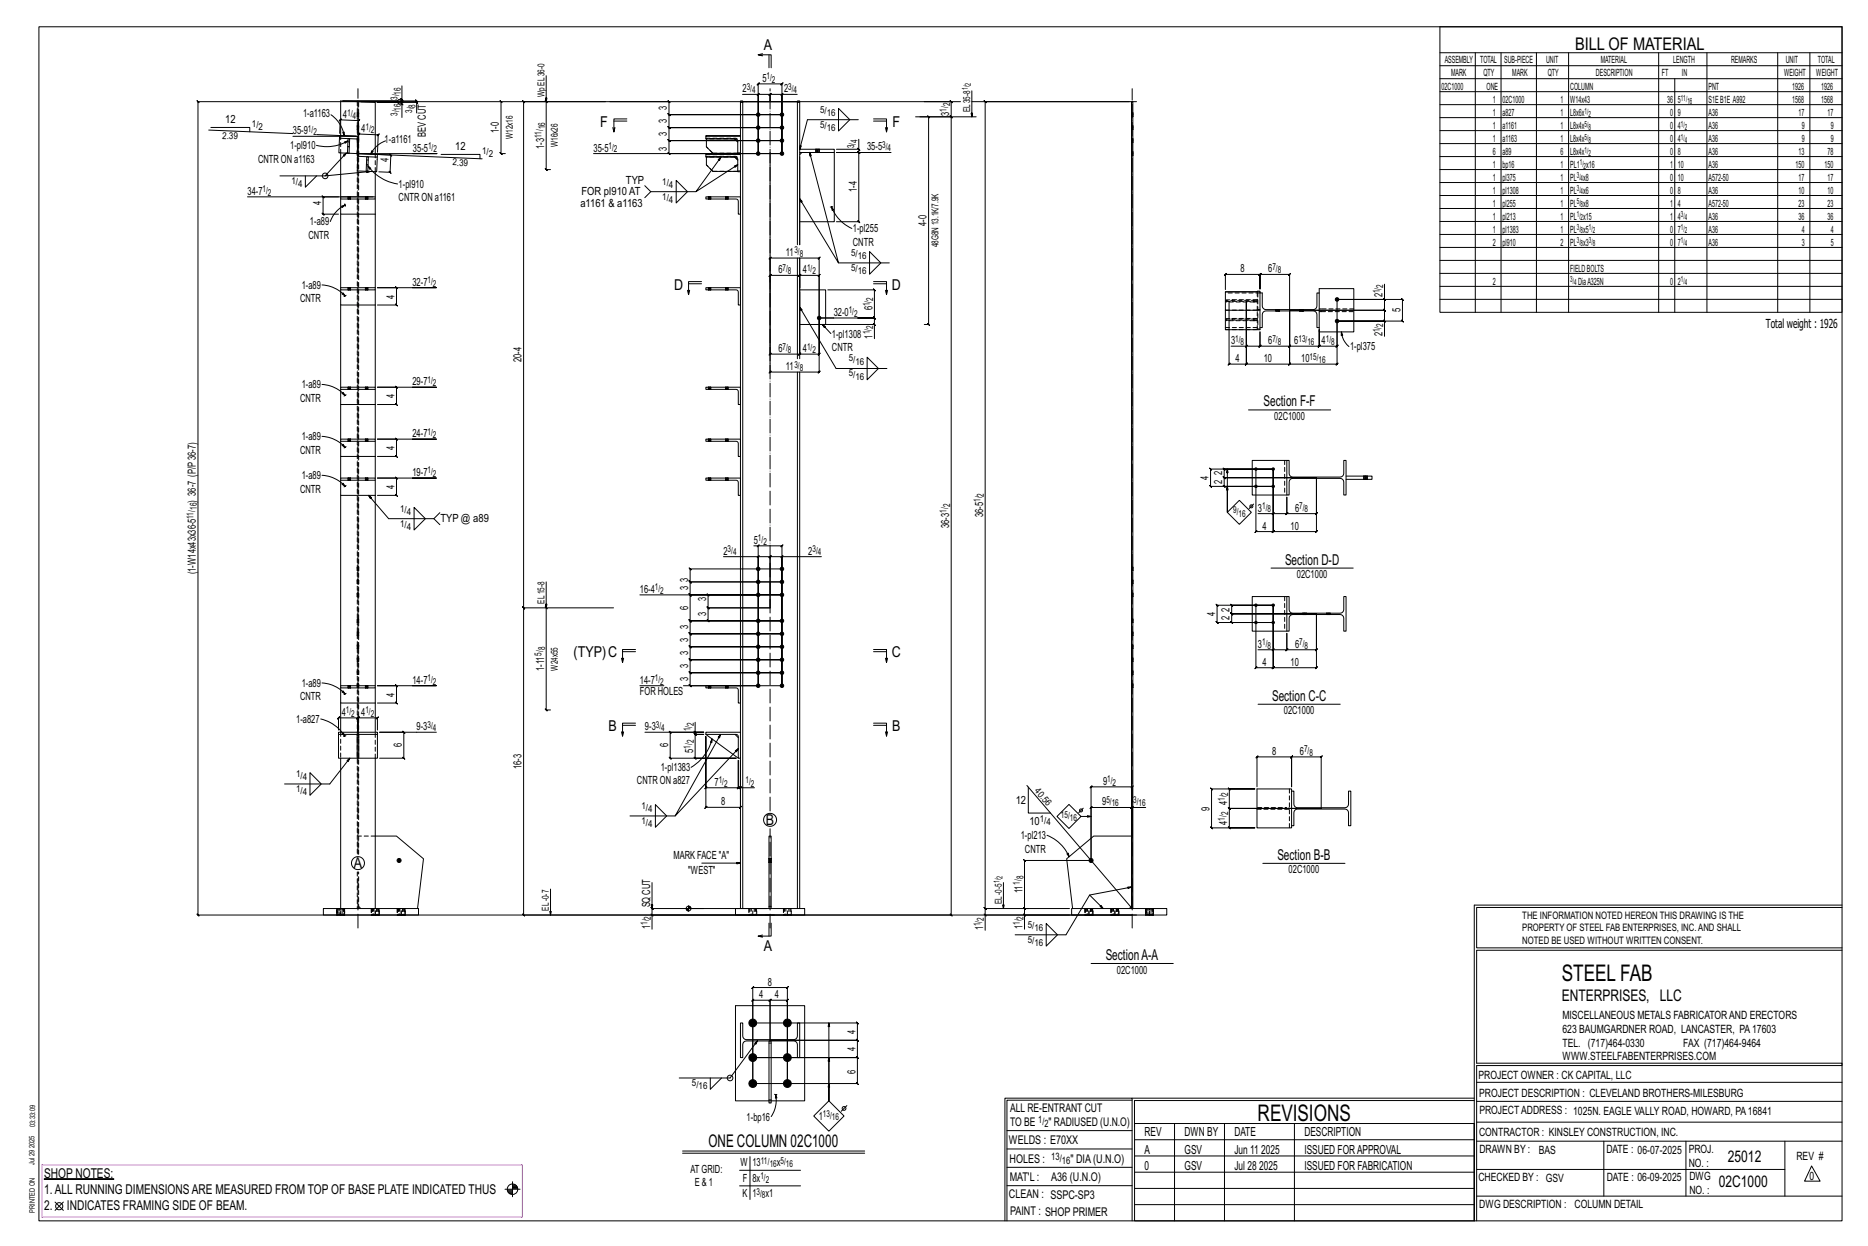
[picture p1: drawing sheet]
<svg xmlns="http://www.w3.org/2000/svg" width="914mm" height="610mm" viewBox="0 0 914 610" stroke-linecap="round" stroke-linejoin="round" font-family="sans-serif">
<defs><g id="words">
<g font-size="11.2">
<text x="764" y="480">STEEL FAB</text>
<text x="616" y="548">REVISIONS</text>
</g>
<g font-size="8.6">
<text x="771" y="24">BILL OF MATERIAL</text>
<text x="347" y="561">ONE COLUMN 02C1000</text>
</g>
<g font-size="7.9">
<text x="765" y="490">ENTERPRISES, LLC</text>
<text x="846" y="569">25012</text>
<text x="841" y="581">02C1000</text>
</g>
<g font-size="7.3">
<text x="374" y="24">A</text>
<text x="294" y="62">F</text>
<text x="437" y="62">F</text>
<text x="330" y="142">D</text>
<text x="437" y="142">D</text>
<text x="619" y="199">Section F-F</text>
<text x="629" y="276">Section D-D</text>
<text x="281" y="322">(TYP)C</text>
<text x="437" y="322">C</text>
<text x="623" y="343">Section C-C</text>
<text x="298" y="358">B</text>
<text x="437" y="358">B</text>
<text x="375" y="403">B</text>
<text x="173" y="425">A</text>
<text x="625" y="421">Section B-B</text>
<text x="374" y="465">A</text>
<text x="541" y="470">SectionA-A</text>
</g>
<g font-size="6.6">
<text x="22" y="576">SHOP NOTES:</text>
<text x="22" y="584">1.ALL RUNNING DIMENSIONSARE MEASURED FROM TOP OF BASE PLATE INDICATED THUS</text>
<text x="22" y="592">2.</text>
<text x="33" y="592">INDICATES FRAMING SIDE OF BEAM.</text>
</g>
<g font-size="6.1">
<text x="864" y="161">Total weight : 1926</text>
<text x="560" y="556">REV</text>
<text x="580" y="556">DWN BY</text>
<text x="604" y="556">DATE</text>
<text x="639" y="556">DESCRIPTION</text>
<text x="560" y="564">A</text>
<text x="580" y="564">GSV</text>
<text x="604" y="564">Jun 11</text>
<text x="617" y="564">2025</text>
<text x="639" y="564">ISSUED FORAPPROVAL</text>
<text x="560" y="572">0</text>
<text x="580" y="572">GSV</text>
<text x="604" y="572">Jul 28</text>
<text x="616" y="572">2025</text>
<text x="639" y="572">ISSUED FOR FABRICATION</text>
</g>
<g font-size="5.9">
<text x="494" y="560">WELDS : E70XX</text>
<text x="494" y="569">HOLES :</text>
<text x="524" y="569">&quot; DIA(U.N.O)</text>
<text x="494" y="578">MAT'L :</text>
<text x="515" y="578">A36 (U.N.O)</text>
<text x="494" y="586">CLEAN : SSPC-SP3</text>
<text x="495" y="595">PAINT : SHOP PRIMER</text>
</g>
<g font-size="5.8">
<text x="494" y="544">ALL RE-ENTRANT CUT</text>
<text x="494" y="551">TO BE</text>
<text x="513" y="551">&quot; RADIUSED (U.N.O)</text>
</g>
<g font-size="5.6">
<text x="765" y="499">MISCELLANEOUS METALS FABRICATORAND ERECTORS</text>
<text x="765" y="505">623 BAUMGARDNER ROAD, LANCASTER, PA17603</text>
<text x="765" y="512">TEL. (717)464-0330</text>
<text x="824" y="512">FAX (717)464-9464</text>
<text x="765" y="519">WWW.STEELFABENTERPRISES.COM</text>
<text x="724" y="528">PROJECT OWNER : CK CAPITAL, LLC</text>
<text x="724" y="537">PROJECT DESCRIPTION : CLEVELAND BROTHERS-MILESBURG</text>
<text x="724" y="545">PROJECTADDRESS : 1025N. EAGLE VALLY ROAD, HOWARD, PA16841</text>
<text x="724" y="556">CONTRACTOR : KINSLEY CONSTRUCTION, INC.</text>
<text x="724" y="564">DRAWN BY :</text>
<text x="753" y="564">BAS</text>
<text x="786" y="564">DATE : 06-07-2025</text>
<text x="827" y="564">PROJ.</text>
<text x="879" y="568">REV #</text>
<text x="827" y="571">NO. :</text>
<text x="724" y="578">CHECKED BY : GSV</text>
<text x="787" y="578">DATE : 06-09-2025</text>
<text x="827" y="578">DWG</text>
<text x="886" y="578">0</text>
<text x="827" y="584">NO. :</text>
<text x="724" y="591">DWG DESCRIPTION : COLUMN DETAIL</text>
</g>
<g font-size="5.5">
<text x="373" y="40">5</text>
<text x="363" y="45">2</text>
<text x="384" y="45">2</text>
<text x="326" y="54" transform="rotate(-90 326 54)">3</text>
<text x="148" y="57">1-a1163</text>
<text x="168" y="58" transform="rotate(2 168 58)">4</text>
<text x="465" y="57" transform="rotate(-90 465 57)">3</text>
<text x="110" y="60">12</text>
<text x="143" y="66">35-9</text>
<text x="177" y="65" transform="rotate(2 177 65)">4</text>
<text x="244" y="65" transform="rotate(-90 244 65)">1-0</text>
<text x="326" y="60" transform="rotate(-90 326 60)">3</text>
<text x="188" y="70">1-a1161</text>
<text x="208" y="67" transform="rotate(-90 208 67)">BEV CUT</text>
<text x="326" y="67" transform="rotate(-90 326 67)">3</text>
<text x="142" y="73">1-pl910</text>
<text x="202" y="74">35-5</text>
<text x="223" y="73">12</text>
<text x="266" y="73" transform="rotate(-90 266 73)">1-3</text>
<text x="291" y="74">35-5</text>
<text x="326" y="74" transform="rotate(-90 326 74)">3</text>
<text x="424" y="74">35-5</text>
<text x="126" y="80">CNTR ON a1163</text>
<text x="190" y="79" transform="rotate(-88 190 79)">4</text>
<text x="121" y="95">34-7</text>
<text x="195" y="92">1-pl910</text>
<text x="285" y="96">FOR pl910 AT</text>
<text x="306" y="90">TYP</text>
<text x="419" y="94" transform="rotate(-90 419 94)">1-4</text>
<text x="157" y="100" transform="rotate(-90 157 100)">4</text>
<text x="195" y="98">CNTR ON a1161</text>
<text x="284" y="101">a1161 &amp; a1163</text>
<text x="152" y="110">1-a89</text>
<text x="418" y="114">1-pl255</text>
<text x="454" y="111" transform="rotate(-90 454 111)">4-0</text>
<text x="151" y="117">CNTR</text>
<text x="385" y="125">11</text>
<text x="418" y="120">CNTR</text>
<text x="381" y="134">6</text>
<text x="393" y="134">4</text>
<text x="607" y="133">8</text>
<text x="621" y="133">6</text>
<text x="148" y="141">1-a89</text>
<text x="202" y="140">32-7</text>
<text x="147" y="148">CNTR</text>
<text x="193" y="146" transform="rotate(-90 193 146)">4</text>
<text x="677" y="145" transform="rotate(-90 677 145)">2</text>
<text x="408" y="155">32-0</text>
<text x="427" y="152" transform="rotate(-90 427 152)">6</text>
<text x="686" y="153" transform="rotate(-90 686 153)">5</text>
<text x="407" y="165">1-pl1308</text>
<text x="427" y="166" transform="rotate(-90 427 166)">1</text>
<text x="677" y="165" transform="rotate(-90 677 165)">2</text>
<text x="381" y="172">6</text>
<text x="393" y="172">4</text>
<text x="407" y="172">CNTR</text>
<text x="603" y="168">3</text>
<text x="621" y="168">6</text>
<text x="634" y="168">6</text>
<text x="647" y="168">4</text>
<text x="661" y="171">1-pl375</text>
<text x="255" y="177" transform="rotate(-90 255 177)">20-4</text>
<text x="605" y="177">4</text>
<text x="619" y="177">10</text>
<text x="637" y="177">10</text>
<text x="385" y="181">11</text>
<text x="148" y="190">1-a89</text>
<text x="202" y="188">29-7</text>
<text x="147" y="197">CNTR</text>
<text x="193" y="195" transform="rotate(-90 193 195)">4</text>
<text x="624" y="206">02C1000</text>
<text x="148" y="215">1-a89</text>
<text x="202" y="214">24-7</text>
<text x="147" y="222">CNTR</text>
<text x="193" y="220" transform="rotate(-90 193 220)">4</text>
<text x="202" y="233">19-7</text>
<text x="598" y="233" transform="rotate(-90 598 233)">2</text>
<text x="148" y="234">1-a89</text>
<text x="193" y="239" transform="rotate(-90 193 239)">4</text>
<text x="592" y="235" transform="rotate(-90 592 235)">4</text>
<text x="598" y="237" transform="rotate(-90 598 237)">2</text>
<text x="96" y="246" transform="rotate(-90 96 246)">) 36-7 (P/P36-7)</text>
<text x="147" y="241">CNTR</text>
<text x="616" y="250">3</text>
<text x="634" y="250">6</text>
<text x="216" y="256">TYP @ a89</text>
<text x="481" y="253" transform="rotate(-90 481 253)">36-5</text>
<text x="465" y="258" transform="rotate(-90 465 258)">36-3</text>
<text x="618" y="259">4</text>
<text x="632" y="259">10</text>
<text x="369" y="266">5</text>
<text x="354" y="271">2</text>
<text x="396" y="271">2</text>
<text x="96" y="281" transform="rotate(-90 96 281)">(1-W14x43x36-5</text>
<text x="337" y="285" transform="rotate(-90 337 285)">3</text>
<text x="635" y="283">02C1000</text>
<text x="313" y="290">16-4</text>
<text x="337" y="289" transform="rotate(-90 337 289)">3</text>
<text x="337" y="298" transform="rotate(-90 337 298)">6</text>
<text x="346" y="294" transform="rotate(-90 346 294)">3</text>
<text x="602" y="299" transform="rotate(-90 602 299)">2</text>
<text x="346" y="302" transform="rotate(-90 346 302)">3</text>
<text x="595" y="301" transform="rotate(-90 595 301)">4</text>
<text x="602" y="303" transform="rotate(-90 602 303)">2</text>
<text x="337" y="308" transform="rotate(-90 337 308)">3</text>
<text x="337" y="314" transform="rotate(-90 337 314)">3</text>
<text x="616" y="317">3</text>
<text x="634" y="317">6</text>
<text x="337" y="321" transform="rotate(-90 337 321)">3</text>
<text x="266" y="328" transform="rotate(-90 266 328)">1-11</text>
<text x="337" y="327" transform="rotate(-90 337 327)">3</text>
<text x="618" y="326">4</text>
<text x="632" y="326">10</text>
<text x="202" y="335">14-7</text>
<text x="313" y="335">14-7</text>
<text x="337" y="333" transform="rotate(-90 337 333)">3</text>
<text x="148" y="336">1-a89</text>
<text x="193" y="341" transform="rotate(-90 193 341)">4</text>
<text x="313" y="340">FOR HOLES</text>
<text x="147" y="343">CNTR</text>
<text x="145" y="354">1-a827</text>
<text x="167" y="350">4</text>
<text x="177" y="350">4</text>
<text x="628" y="350">02C1000</text>
<text x="204" y="357">9-3</text>
<text x="316" y="357">9-3</text>
<text x="197" y="366" transform="rotate(-90 197 366)">6</text>
<text x="327" y="366" transform="rotate(-90 327 366)">6</text>
<text x="339" y="368" transform="rotate(-90 339 368)">5</text>
<text x="623" y="369">8</text>
<text x="636" y="369">6</text>
<text x="255" y="376" transform="rotate(-90 255 376)">16-3</text>
<text x="323" y="377">1-pl1383</text>
<text x="312" y="384">CNTR ON a827</text>
<text x="540" y="384">9</text>
<text x="350" y="384">7</text>
<text x="353" y="394">8</text>
<text x="497" y="393">12</text>
<text x="540" y="394">9</text>
<text x="601" y="394" transform="rotate(-90 601 394)">4</text>
<text x="592" y="397" transform="rotate(-90 592 397)">9</text>
<text x="504" y="403">10</text>
<text x="601" y="403" transform="rotate(-90 601 403)">4</text>
<text x="500" y="411">1-pl213</text>
<text x="502" y="417">CNTR</text>
<text x="330" y="420">MARK FACE &quot;A&quot;</text>
<text x="337" y="428">&quot;WEST&quot;</text>
<text x="631" y="427">02C1000</text>
<text x="501" y="437" transform="rotate(-90 501 437)">11</text>
<text x="318" y="444" transform="rotate(-90 318 444)">SQ CUT</text>
<text x="318" y="455" transform="rotate(-90 318 455)">1</text>
<text x="481" y="455" transform="rotate(-90 481 455)">1</text>
<text x="501" y="455" transform="rotate(-90 501 455)">1</text>
<text x="547" y="476">02C1000</text>
<text x="376" y="482">8</text>
<text x="372" y="488">4</text>
<text x="379" y="488">4</text>
<text x="419" y="506" transform="rotate(-90 419 506)">4</text>
<text x="419" y="514" transform="rotate(-90 419 514)">4</text>
<text x="419" y="525" transform="rotate(-90 419 525)">6</text>
<text x="365" y="548">1-bp16</text>
<text x="401" y="548">1</text>
<text x="338" y="574">AT GRID:</text>
<text x="362" y="571">W</text>
<text x="368" y="571">13</text>
<text x="380" y="571">x</text>
<text x="340" y="580">E &amp; 1</text>
<text x="364" y="578">F</text>
<text x="368" y="578">8x</text>
<text x="363" y="586">K</text>
<text x="368" y="586">1</text>
<text x="375" y="586">x1</text>
</g>
<g font-size="5">
<text x="745" y="450">THE INFORMATION NOTED HEREON THIS DRAWING IS THE</text>
<text x="745" y="456">PROPERTY OF STEEL FAB ENTERPRISES, INC.AND SHALL</text>
<text x="745" y="462">NOTED BE USED WITHOUT WRITTEN CONSENT.</text>
<text x="508" y="550">1/</text>
<text x="511" y="551">2</text>
<text x="515" y="568">13/</text>
<text x="520" y="570">16</text>
</g>
<g font-size="4.9">
<text x="707" y="31">ASSEMBLY</text>
<text x="725" y="31">TOTAL</text>
<text x="736" y="31">SUB-PIECE</text>
<text x="757" y="31">UNIT</text>
<text x="784" y="31">MATERIAL</text>
<text x="819" y="31">LENGTH</text>
<text x="847" y="31">REMARKS</text>
<text x="874" y="31">UNIT</text>
<text x="890" y="31">TOTAL</text>
<text x="710" y="37">MARK</text>
<text x="726" y="37">QTY</text>
<text x="740" y="37">MARK</text>
<text x="758" y="37">QTY</text>
<text x="781" y="37">DESCRIPTION</text>
<text x="814" y="37">FT</text>
<text x="823" y="37">IN</text>
<text x="873" y="37">WEIGHT</text>
<text x="889" y="37">WEIGHT</text>
<text x="706" y="44">02C1000</text>
<text x="728" y="44">ONE</text>
<text x="769" y="44">COLUMN</text>
<text x="836" y="44">PNT</text>
<text x="877" y="44">1926</text>
<text x="891" y="44">1926</text>
<text x="731" y="50">1</text>
<text x="736" y="50">02C1000</text>
<text x="764" y="50">1</text>
<text x="769" y="50">W14x43</text>
<text x="816" y="50">36</text>
<text x="821" y="50">5</text>
<text x="836" y="50">S1EB1E A992</text>
<text x="877" y="50">1568</text>
<text x="891" y="50">1568</text>
<text x="731" y="57">1</text>
<text x="736" y="57">a827</text>
<text x="764" y="57">1</text>
<text x="769" y="57">L8x6x</text>
<text x="818" y="57">0</text>
<text x="821" y="57">9</text>
<text x="836" y="57">A36</text>
<text x="880" y="57">17</text>
<text x="895" y="57">17</text>
<text x="731" y="63">1</text>
<text x="736" y="63">a1161</text>
<text x="764" y="63">1</text>
<text x="769" y="63">L8x4x</text>
<text x="818" y="63">0</text>
<text x="821" y="63">4</text>
<text x="836" y="63">A36</text>
<text x="882" y="63">9</text>
<text x="896" y="63">9</text>
<text x="731" y="69">1</text>
<text x="736" y="69">a1163</text>
<text x="764" y="69">1</text>
<text x="769" y="69">L8x4x</text>
<text x="818" y="69">0</text>
<text x="821" y="69">4</text>
<text x="836" y="69">A36</text>
<text x="882" y="69">9</text>
<text x="896" y="69">9</text>
<text x="731" y="76">6</text>
<text x="736" y="76">a89</text>
<text x="764" y="76">6</text>
<text x="769" y="76">L8x4x</text>
<text x="818" y="76">0</text>
<text x="821" y="76">8</text>
<text x="836" y="76">A36</text>
<text x="880" y="76">13</text>
<text x="895" y="76">78</text>
<text x="731" y="82">1</text>
<text x="736" y="82">bp16</text>
<text x="764" y="82">1</text>
<text x="769" y="82">PL1 x16</text>
<text x="818" y="82">1</text>
<text x="821" y="82">10</text>
<text x="836" y="82">A36</text>
<text x="879" y="82">150</text>
<text x="893" y="82">150</text>
<text x="731" y="88">1</text>
<text x="736" y="88">pl375</text>
<text x="764" y="88">1</text>
<text x="769" y="88">PL x8</text>
<text x="818" y="88">0</text>
<text x="821" y="88">10</text>
<text x="836" y="88">A572-50</text>
<text x="880" y="88">17</text>
<text x="895" y="88">17</text>
<text x="731" y="95">1</text>
<text x="736" y="95">pl1308</text>
<text x="764" y="95">1</text>
<text x="769" y="95">PL x6</text>
<text x="818" y="95">0</text>
<text x="821" y="95">8</text>
<text x="836" y="95">A36</text>
<text x="880" y="95">10</text>
<text x="895" y="95">10</text>
<text x="731" y="101">1</text>
<text x="736" y="101">pl255</text>
<text x="764" y="101">1</text>
<text x="769" y="101">PL x8</text>
<text x="818" y="101">1</text>
<text x="821" y="101">4</text>
<text x="836" y="101">A572-50</text>
<text x="880" y="101">23</text>
<text x="895" y="101">23</text>
<text x="731" y="107">1</text>
<text x="736" y="107">pl213</text>
<text x="764" y="107">1</text>
<text x="769" y="107">PL x15</text>
<text x="818" y="107">1</text>
<text x="821" y="107">4</text>
<text x="836" y="107">A36</text>
<text x="880" y="107">36</text>
<text x="895" y="107">36</text>
<text x="731" y="114">1</text>
<text x="736" y="114">pl1383</text>
<text x="764" y="114">1</text>
<text x="769" y="114">PL x5</text>
<text x="818" y="114">0</text>
<text x="821" y="114">7</text>
<text x="836" y="114">A36</text>
<text x="882" y="114">4</text>
<text x="896" y="114">4</text>
<text x="731" y="120">2</text>
<text x="736" y="120">pl910</text>
<text x="764" y="120">2</text>
<text x="769" y="120">PL x3</text>
<text x="818" y="120">0</text>
<text x="821" y="120">7</text>
<text x="836" y="120">A36</text>
<text x="882" y="120">3</text>
<text x="896" y="120">5</text>
<text x="769" y="133">FIELDBOLTS</text>
<text x="731" y="139">2</text>
<text x="772" y="139">DiaA325N</text>
<text x="818" y="139">0</text>
<text x="821" y="139">2</text>
</g>
<g font-size="4.7">
<text x="375" y="39">1/</text>
<text x="378" y="40">2</text>
<text x="196" y="46" transform="rotate(-90 196 46)">16</text>
<text x="267" y="48" transform="rotate(-90 267 48)">Wp EL36-0</text>
<text x="366" y="44">3/</text>
<text x="368" y="46">4</text>
<text x="386" y="44">3/</text>
<text x="388" y="46">4</text>
<text x="195" y="49" transform="rotate(-90 195 49)">3/</text>
<text x="203" y="53" transform="rotate(-90 203 53)">8</text>
<text x="465" y="52" transform="rotate(-90 465 52)">2</text>
<text x="170" y="57" transform="rotate(2 170 57)">1/</text>
<text x="173" y="58" transform="rotate(2 173 58)">4</text>
<text x="195" y="57" transform="rotate(-90 195 57)">3/</text>
<text x="196" y="54" transform="rotate(-90 196 54)">16</text>
<text x="202" y="55" transform="rotate(-90 202 55)">3/</text>
<text x="401" y="55">5/</text>
<text x="405" y="57">16</text>
<text x="463" y="55" transform="rotate(-90 463 55)">1/</text>
<text x="475" y="55" transform="rotate(-90 475 55)">EL35-8</text>
<text x="123" y="62">1/</text>
<text x="127" y="64">2</text>
<text x="151" y="64">1/</text>
<text x="179" y="63" transform="rotate(2 179 63)">1/</text>
<text x="181" y="65" transform="rotate(2 181 65)">2</text>
<text x="267" y="63" transform="rotate(-90 267 63)">16</text>
<text x="401" y="62">5/</text>
<text x="405" y="64">16</text>
<text x="109" y="68" transform="rotate(2 109 68)">2.39</text>
<text x="153" y="66">2</text>
<text x="251" y="68" transform="rotate(-90 251 68)">W12x16</text>
<text x="265" y="68" transform="rotate(-90 265 68)">11/</text>
<text x="420" y="70" transform="rotate(-90 420 70)">4</text>
<text x="210" y="73">1/</text>
<text x="212" y="75">2</text>
<text x="236" y="75">1/</text>
<text x="239" y="77">2</text>
<text x="273" y="72" transform="rotate(-90 273 72)">W16x26</text>
<text x="298" y="73">1/</text>
<text x="301" y="75">2</text>
<text x="418" y="72" transform="rotate(-90 418 72)">3/</text>
<text x="432" y="72">3/</text>
<text x="434" y="74">4</text>
<text x="221" y="81" transform="rotate(2 221 81)">2.39</text>
<text x="143" y="90">1/</text>
<text x="129" y="94">1/</text>
<text x="131" y="96">2</text>
<text x="146" y="92">4</text>
<text x="324" y="90">1/</text>
<text x="327" y="92">4</text>
<text x="324" y="98">1/</text>
<text x="327" y="99">4</text>
<text x="389" y="124">3/</text>
<text x="391" y="126">8</text>
<text x="417" y="125">5/</text>
<text x="459" y="121" transform="rotate(-90 459 121)">48G8N 13.1K/7.9K</text>
<text x="420" y="127">16</text>
<text x="383" y="132">7/</text>
<text x="386" y="134">8</text>
<text x="395" y="132">1/</text>
<text x="398" y="134">2</text>
<text x="417" y="132">5/</text>
<text x="420" y="134">16</text>
<text x="623" y="132">7/</text>
<text x="625" y="134">8</text>
<text x="209" y="139">1/</text>
<text x="212" y="140">2</text>
<text x="675" y="143" transform="rotate(-90 675 143)">1/</text>
<text x="677" y="141" transform="rotate(-90 677 141)">2</text>
<text x="426" y="150" transform="rotate(-90 426 150)">1/</text>
<text x="427" y="147" transform="rotate(-90 427 147)">2</text>
<text x="415" y="153">1/</text>
<text x="418" y="155">2</text>
<text x="427" y="161" transform="rotate(-90 427 161)">2</text>
<text x="677" y="160" transform="rotate(-90 677 160)">2</text>
<text x="426" y="164" transform="rotate(-90 426 164)">1/</text>
<text x="605" y="167">1/</text>
<text x="623" y="167">7/</text>
<text x="636" y="167">13/</text>
<text x="649" y="167">1/</text>
<text x="675" y="163" transform="rotate(-90 675 163)">1/</text>
<text x="383" y="171">7/</text>
<text x="386" y="173">8</text>
<text x="395" y="171">1/</text>
<text x="398" y="173">2</text>
<text x="607" y="169">8</text>
<text x="625" y="169">8</text>
<text x="640" y="169">16</text>
<text x="652" y="169">8</text>
<text x="389" y="180">3/</text>
<text x="415" y="177">5/</text>
<text x="419" y="178">16</text>
<text x="641" y="176">15/</text>
<text x="645" y="178">16</text>
<text x="391" y="181">8</text>
<text x="415" y="184">5/</text>
<text x="419" y="186">16</text>
<text x="209" y="187">1/</text>
<text x="212" y="189">2</text>
<text x="209" y="213">1/</text>
<text x="212" y="214">2</text>
<text x="209" y="232">1/</text>
<text x="212" y="233">2</text>
<text x="480" y="246" transform="rotate(-90 480 246)">1/</text>
<text x="482" y="243" transform="rotate(-90 482 243)">2</text>
<text x="96" y="249" transform="rotate(-90 96 249)">16</text>
<text x="196" y="250">1/</text>
<text x="199" y="252">4</text>
<text x="463" y="251" transform="rotate(-90 463 251)">1/</text>
<text x="465" y="248" transform="rotate(-90 465 248)">2</text>
<text x="604" y="251">9/</text>
<text x="618" y="249">1/</text>
<text x="620" y="251">8</text>
<text x="636" y="249">7/</text>
<text x="639" y="251">8</text>
<text x="95" y="254" transform="rotate(-90 95 254)">11/</text>
<text x="196" y="258">1/</text>
<text x="606" y="253">16</text>
<text x="199" y="259">4</text>
<text x="371" y="265">1/</text>
<text x="374" y="266">2</text>
<text x="356" y="270">3/</text>
<text x="359" y="272">4</text>
<text x="398" y="270">3/</text>
<text x="400" y="272">4</text>
<text x="321" y="289">1/</text>
<text x="323" y="290">2</text>
<text x="267" y="295" transform="rotate(-90 267 295)">EL15-8</text>
<text x="618" y="316">1/</text>
<text x="620" y="317">8</text>
<text x="636" y="316">7/</text>
<text x="639" y="317">8</text>
<text x="265" y="321" transform="rotate(-90 265 321)">5/</text>
<text x="267" y="318" transform="rotate(-90 267 318)">8</text>
<text x="273" y="328" transform="rotate(-90 273 328)">W24x55</text>
<text x="209" y="333">1/</text>
<text x="212" y="335">2</text>
<text x="321" y="333">1/</text>
<text x="323" y="335">2</text>
<text x="169" y="349">1/</text>
<text x="172" y="351">2</text>
<text x="179" y="349">1/</text>
<text x="181" y="351">2</text>
<text x="209" y="356">3/</text>
<text x="212" y="358">4</text>
<text x="321" y="356">3/</text>
<text x="324" y="358">4</text>
<text x="338" y="358" transform="rotate(-90 338 358)">1/</text>
<text x="340" y="355" transform="rotate(-90 340 355)">2</text>
<text x="340" y="364" transform="rotate(-90 340 364)">2</text>
<text x="338" y="366" transform="rotate(-90 338 366)">1/</text>
<text x="638" y="368">7/</text>
<text x="641" y="370">8</text>
<text x="145" y="380">1/</text>
<text x="148" y="382">4</text>
<text x="352" y="383">1/</text>
<text x="365" y="383">1/</text>
<text x="542" y="383">1/</text>
<text x="145" y="387">1/</text>
<text x="148" y="389">4</text>
<text x="354" y="385">2</text>
<text x="368" y="385">2</text>
<text x="506" y="387" transform="rotate(49 506 387)">40.56</text>
<text x="545" y="384">2</text>
<text x="601" y="389" transform="rotate(-90 601 389)">2</text>
<text x="314" y="396">1/</text>
<text x="542" y="393">5/</text>
<text x="544" y="394">16</text>
<text x="555" y="393">3/</text>
<text x="557" y="394">16</text>
<text x="600" y="392" transform="rotate(-90 600 392)">1/</text>
<text x="317" y="397">4</text>
<text x="519" y="400">15/</text>
<text x="524" y="402">16</text>
<text x="600" y="401" transform="rotate(-90 600 401)">1/</text>
<text x="601" y="399" transform="rotate(-90 601 399)">2</text>
<text x="314" y="403">1/</text>
<text x="317" y="405">4</text>
<text x="509" y="402">1/</text>
<text x="512" y="404">4</text>
<text x="501" y="430" transform="rotate(-90 501 430)">8</text>
<text x="499" y="433" transform="rotate(-90 499 433)">1/</text>
<text x="490" y="442" transform="rotate(-90 490 442)">EL-0-5</text>
<text x="269" y="446" transform="rotate(-90 269 446)">EL-0-7</text>
<text x="319" y="450" transform="rotate(-90 319 450)">2</text>
<text x="501" y="450" transform="rotate(-90 501 450)">2</text>
<text x="317" y="453" transform="rotate(-90 317 453)">1/</text>
<text x="480" y="453" transform="rotate(-90 480 453)">1/</text>
<text x="482" y="450" transform="rotate(-90 482 450)">2</text>
<text x="499" y="453" transform="rotate(-90 499 453)">1/</text>
<text x="503" y="454">5/</text>
<text x="506" y="456">16</text>
<text x="503" y="461">5/</text>
<text x="506" y="463">16</text>
<text x="339" y="531">5/</text>
<text x="342" y="533">16</text>
<text x="403" y="547">13/</text>
<text x="407" y="548">16</text>
<text x="372" y="569">11/</text>
<text x="382" y="569">5/</text>
<text x="377" y="571">16</text>
<text x="385" y="571">16</text>
<text x="372" y="577">1/</text>
<text x="375" y="579">2</text>
<text x="370" y="585">3/</text>
<text x="373" y="586">8</text>
</g>
<g font-size="4.2">
<text x="823" y="49">11/</text>
<text x="826" y="51">16</text>
<text x="776" y="56">1/</text>
<text x="778" y="57">2</text>
<text x="776" y="62">5/</text>
<text x="778" y="63">8</text>
<text x="823" y="62">1/</text>
<text x="825" y="63">2</text>
<text x="776" y="68">5/</text>
<text x="778" y="70">8</text>
<text x="823" y="68">1/</text>
<text x="825" y="70">4</text>
<text x="776" y="75">1/</text>
<text x="778" y="76">2</text>
<text x="773" y="81">1/</text>
<text x="775" y="82">2</text>
<text x="772" y="87">3/</text>
<text x="774" y="89">4</text>
<text x="772" y="94">3/</text>
<text x="774" y="95">4</text>
<text x="772" y="100">5/</text>
<text x="774" y="101">8</text>
<text x="772" y="106">1/</text>
<text x="774" y="108">2</text>
<text x="823" y="106">3/</text>
<text x="825" y="108">4</text>
<text x="772" y="113">3/</text>
<text x="778" y="113">1/</text>
<text x="823" y="113">1/</text>
<text x="772" y="119">3/</text>
<text x="774" y="114">8</text>
<text x="778" y="119">3/</text>
<text x="780" y="114">2</text>
<text x="823" y="119">1/</text>
<text x="825" y="114">2</text>
<text x="774" y="121">8</text>
<text x="780" y="121">8</text>
<text x="825" y="121">4</text>
<text x="769" y="138">3/</text>
<text x="770" y="140">4</text>
<text x="823" y="138">1/</text>
<text x="825" y="140">4</text>
</g>
<g font-size="4">
<text x="475" y="42" transform="rotate(-90 475 42)">2</text>
<text x="474" y="44" transform="rotate(-90 474 44)">1/</text>
<text x="491" y="430" transform="rotate(-90 491 430)">2</text>
<text x="489" y="432" transform="rotate(-90 489 432)">1/</text>
</g>
<g font-size="3.7">
<text x="17" y="551" transform="rotate(-90 17 551)">03:33:09</text>
<text x="17" y="562" transform="rotate(-90 17 562)">2025</text>
<text x="17" y="570" transform="rotate(-90 17 570)">Jul 29</text>
<text x="17" y="593" transform="rotate(-90 17 593)">PRINTED ON</text>
</g>
</g></defs>
<g fill="#000" stroke="#000" stroke-width=".49">
<path d="M22 577h34z"/>
<circle cx="371" cy="56" r=".9"/>
<circle cx="383" cy="56" r=".9"/>
<circle cx="371" cy="69" r=".9"/>
<circle cx="371" cy="75" r=".9"/>
<circle cx="371" cy="62" r=".9"/>
<circle cx="383" cy="69" r=".9"/>
<circle cx="383" cy="75" r=".9"/>
<circle cx="383" cy="62" r=".9"/>
<circle cx="401" cy="156" r=".9"/>
<circle cx="654" cy="157" r=".9"/>
<circle cx="654" cy="147" r=".9"/>
<circle cx="615" cy="229" r=".6"/>
<circle cx="615" cy="238" r=".6"/>
<circle cx="623" cy="238" r=".6"/>
<circle cx="623" cy="229" r=".6"/>
<circle cx="371" cy="278" r=".9"/>
<circle cx="383" cy="278" r=".9"/>
<circle cx="371" cy="291" r=".9"/>
<circle cx="371" cy="285" r=".9"/>
<circle cx="383" cy="285" r=".9"/>
<circle cx="383" cy="291" r=".9"/>
<circle cx="615" cy="296" r=".6"/>
<circle cx="623" cy="296" r=".6"/>
<circle cx="371" cy="316" r=".9"/>
<circle cx="371" cy="304" r=".9"/>
<circle cx="371" cy="310" r=".9"/>
<circle cx="383" cy="316" r=".9"/>
<circle cx="383" cy="304" r=".9"/>
<circle cx="383" cy="310" r=".9"/>
<circle cx="615" cy="305" r=".6"/>
<circle cx="623" cy="305" r=".6"/>
<circle cx="371" cy="335" r=".9"/>
<circle cx="371" cy="329" r=".9"/>
<circle cx="371" cy="323" r=".9"/>
<circle cx="383" cy="335" r=".9"/>
<circle cx="383" cy="329" r=".9"/>
<circle cx="383" cy="323" r=".9"/>
<circle cx="195" cy="421" r="1"/>
<circle cx="534" cy="421" r="1"/>
<circle cx="368" cy="517" r="1.9"/>
<circle cx="368" cy="500" r="1.9"/>
<circle cx="385" cy="500" r="1.9"/>
<circle cx="385" cy="517" r="1.9"/>
<circle cx="368" cy="530" r="1.9"/>
<circle cx="385" cy="530" r="1.9"/>
</g>
<g fill="none" stroke="#000" stroke-width=".49">
<path d="M19 13h883v584h-883zM705 13h197v140h-197zM267 37v46v-1l1 1h-1h2M373 27h-2h6v6M373 26l-2 1M376 27v6M705 26h197M705 32h197M705 39h197M722 26v127M735 26v127M752 26v127"/>
<path d="M768 26v127M812 26v127M820 39v114M836 26v127M870 26v127M886 26v127M162 56a16 16 0 0 1 7 10M175 57h.1M175 55h.1M176 57h.1M176 55h.1M196 50l1 1z"/>
<path d="M196 48l1 1zM197 49v1l-1-1 1 1h-20h20l-1-1 1 1v1M197 42v7h-2h-1h-26h36h-1l1 1v-1v1M203 50l1 1zM204 55v-5h-19h9l1 1h2v6M245 49l1 1zM245 50v25l1 1-1-1h2M267 49l1 1zM296 50h-40v-1l1 1h-1v247M299 50h28v-1l1 1h-1v6l1 1-1-1h56h-56l1 1-1-1v6l1 1-1-1h56h-56l1 1-1-1v7v-1l1 1h-1h56h-56v-1l1 1h-1v6l1 1-1-1h56h-92M301 59h6M307 58h-6v7v-3"/>
<path d="M362 50h2v395M362 50v-1h29v24l4-14h25M362 50v26M363 46h8v29v-34v1l1-1h-1h12l-1 1 1-1v34v-29h7M364 50h26v70M371 46h6l-1 1 1-1v4v-4l-1 1 1-1h6M372 46l-1 1zM383 46l-1 1zM390 50h1M410 53l6 6-6 5zM428 58h6v7v-3M428 59h6"/>
<path d="M450 57h16h-1l1 1v-1v391l-1-1 1 1h-91M452 50h14l-1-1 1 1v7h-1l1 1v-1h-18M454 57l1 1zM455 57v102l-1-1 1 1h-3M466 57h12M470 50h-373l-1-1 1 1v398l-1-1 1 1h457M476 44v13M476 50h77M554 57h.1M554 55h.1M554 50h1v395h-1zM555 57h.1"/>
<path d="M555 55h.1M556 50h-74v-1l1 1h-1v395M705 45h197M705 51h197M705 58h197M102 64l41 1M103 62h19v2M143 67h31M155 66l20 1M166 68v7h4M166 66l9 1v1h-9zM166 65l1-6h-1l1-1v1h9h-1h1l-1 7"/>
<path d="M167 66v-17l17 1v26M167 75v21M168 65h1v1zM169 69h1l-1 1zM170 75l-11 11 22-2M170 72v3h1v-3M170 69a20 20 0 0 1-15 2M170 68h1v4h-1zM175 63h.1M175 62h.1M175 70h.1M175 68h.1"/>
<path d="M175 76h.1M175 74h.1M175 76v8h4M175 68v7h-4M175 75l10 1v1l-10-1zM175 75l61 3M175 74l1-8h-1l1-1v1h9l1-1-1 1v9M176 63h.1M176 62h.1M176 70h.1M176 68h.1M176 76h.1"/>
<path d="M176 74h.1M176 75h38h-12M180 77v4h-1zM182 74h1l-2 1zM185 77l-1 7h-4M186 76h5v-1l1 1h-1v8h-1l1 1v-1h-6M189 69a13 13 0 0 0-8 6M216 76h19v2M300 62l1 3M346 76h16v8h-1v-6l-1-1h-14zM346 77v4l3 3h12M346 68v4l3 3h12"/>
<path d="M353 77l-12 17 20-13M360 68l1 1M360 77l1 1M362 67h-16v1h14l1 1v6h1l-16 1M362 66l-16 1M377 75v98l-1 1 1-1h14v1l1-1h-1v-47v50M391 73h17v2h-17zM391 75v45M393 75l-2 1M396 75l14 54-19-32M399 73h.1M399 75h.1"/>
<path d="M401 73h.1M401 75h.1M408 75v33h-17M420 73l1 1zM420 68v5h-11M420 73v2v-1l1 1h-1h-11M433 62l1 3M436 75h-27h11v-1l1 1h-1v33l1 1-1-1h-11M554 63h.1M554 62h.1M554 70h.1M554 68h.1"/>
<path d="M554 76h.1M554 74h.1M555 63h.1M555 62h.1M555 70h.1M555 68h.1M555 76h.1M555 74h.1M705 64h197M705 70h197M705 77h197M121 96h62"/>
<path d="M137 86h22M149 86v6l6-6M166 96h-8l1 1-1-1v9v-1l1 1h-1h8M167 96h17v1h-17zM167 97v8h17M169 100h.1M170 96h.1M170 97h.1M172 96h.1M172 97h.1M179 96h.1M179 97h.1"/>
<path d="M179 81v3h1v-3M180 96h.1M180 97h.1M180 81l2 1-1 1zM180 81a22 22 0 0 0 15 9M184 84v12M184 97v44M316 91l3 3h22M319 94l-3 3M331 88l6 6-6 5zM346 96h16v9h-1v-7v-1h-15zM347 96h.1"/>
<path d="M347 97h.1M348 96h.1M348 97h.1M355 96h.1M355 97h.1M356 96h.1M356 97h.1M362 84v274M705 83h197M705 89h197M705 96h197M167 105v36"/>
<path d="M167 101l2-1-1 2zM169 100a14 14 0 0 0-7 8M169 100v1M407 101l1 2h-1zM407 101a19 19 0 0 0 10 11M407 101h-1M408 101h-1M705 102h197M705 108h197M705 115h197M158 139a16 16 0 0 1 11 6M337 139h6"/>
<path d="M343 138h-6v6l1-2M377 138v-3h-1l1-1v1h14l1-1-1 1v6v-6l1-1-1 1h10h-1l1-1v1v21M390 126v50M410 129h25M426 123l5 6-5 5zM428 138h6v6v-2M428 139h6M678 139v8h-24M705 121h197M705 127h197M705 134h197M167 141h17v1h-17z"/>
<path d="M167 142v7h17M167 149v40M168 143l1 2-2-1zM169 145h-1M169 145h.1M170 141h.1M170 142h.1M172 141h.1M172 142h.1M179 141h.1M179 142h.1M180 141h.1"/>
<path d="M180 142h.1M184 142v47M202 141h12h-29h9v-1l1 1h-1v8l1 1-1-1h-9M337 142v2M346 141h16v8h-1v-6v-1h-15zM347 141h.1M347 142h.1M348 141h.1M348 142h.1M355 141h.1M355 142h.1M356 141h.1"/>
<path d="M356 142h.1M391 143v30v1l1-1h-1h10l-1 1 1-1v-17v26l-1 1 1-1h-24l-1 1 1-1v-56l-1 1 1-1h24l-1 1 1-1v30M391 142h13v17h-13M391 150l18 30h25M401 156h7zM401 156h19M405 142h23v-1l1 1h-1v14v-1l1 1h-1h-8h8v-1l1 1h-1v3M428 158l1 1zM433 142l1 2M600 143h17M600 142v-8l-1 1 1-1h17l-1 1 1-1v7v-7l-1 1 1-1h14v1l1-1h-1v18M602 148v30l-1 1 1-1h8v1l1-1h-1v-30v30v1l1-1h-1h21v1l1-1h-1v-26h47l-1-1 1 1v5"/>
<path d="M610 148v21h-7M617 143v18h-17v-9M625 151h.1M625 152h.1M626 152h.1M626 151h.1M631 152v26v1l1-1h-1h23v1l1-1h-1v-31h33l-1-1 1 1v10h-1l1 1v-1h-33h24v8M631 152v17v1l1-1h-1h15l-1 1 1-1v-8v8l-1 1 1-1h8v1l1-1h-1v-12M636 151h.1M636 152h.1M638 152h.1M638 151h.1"/>
<path d="M646 143v-2h17v21h-17v-19h-1v7l-1 1h-24l-2-1v-7h-1h-17v9h17M677 146l1 1zM677 157l1 1zM678 147v5l-1-1 1 1h-47v17h1l-1 1v-1h-14l-1 1 1-1v-7v7l-1 1 1-1h-7M705 140h197M705 146h197M407 163l-4-4 1 1h-1v-1h25v7M424 175l6 5-6 6zM611 169l-1 1zM617 160h1v-7l2-1h24l1 2v6h1M657 162v2zM657 162l1 4 2 4"/>
<path d="M158 188a16 16 0 0 1 11 5M167 189h17v2h-17zM167 191v7h17M167 198v17M168 192l1 1-2-1zM169 193l-1 1M169 193h.1M170 189h.1M170 191h.1M172 189h.1M172 191h.1M179 189h.1"/>
<path d="M179 191h.1M180 189h.1M180 191h.1M184 191v24M202 189h12h-29h9l1 1-1-1v9v-1l1 1h-1h-9M346 189h16v9h-1v-6v-1h-15zM347 189h.1M347 191h.1M348 189h.1M348 191h.1M355 189h.1M355 191h.1"/>
<path d="M356 189h.1M356 191h.1M390 182v263M391 182v263M158 213a16 16 0 0 1 11 6M167 215h17v1h-17zM167 216v7h17M168 217l1 2-2-1zM169 219h-1M169 219h.1M170 215h.1M170 216h.1"/>
<path d="M172 215h.1M172 216h.1M179 215h.1M179 216h.1M180 215h.1M180 216h.1M184 216v18M202 215h12h-29h9v-1l1 1h-1v8l1 1-1-1h-9M346 215h16v8h-1v-6v-1h-15zM347 215h.1M347 216h.1M348 215h.1"/>
<path d="M348 216h.1M355 215h.1M355 216h.1M356 215h.1M356 216h.1M611 201h40M158 233a16 16 0 0 1 11 5M167 234h17v1h-17zM167 235v7h17M167 223v11M168 236l1 2-2-1zM169 238h-1"/>
<path d="M169 238h.1M170 234h.1M170 235h.1M172 234h.1M172 235h.1M179 234h.1M179 235h.1M180 234h.1M180 235h.1M184 235v100M202 234h12h-29h9v-1l1 1h-1v8l1 1-1-1h-9M346 234h16v8h-1v-6v-1h-15z"/>
<path d="M347 234h.1M347 235h.1M348 234h.1M348 235h.1M355 234h.1M355 235h.1M356 234h.1M356 235h.1M592 229h1h30h-24l1 1-1-1v5v-1l1 1h-1h45h-45v-1l1 1h-1v4v-1l1 1h-1h24h-30l-1-1 1 1v-9v1zM601 229v22v-13M615 229v31l-1 1 1-1h8v1l1-1h-1v-31v31v1l1-1h-1h21v1l1-1h-1v-26v17h1l-1 1v-1h-14l-1 1 1-1v-8v8l-1 1 1-1h-7M623 229v22h-7"/>
<path d="M630 225h1v7l2 1h24l1-1v-7h1v17h-1v-7l-2-1h-24l-1 2v6h-1zM630 225h-17v17h17M659 233h13v2h-13M668 233h.1M668 235h.1M669 233h.1M669 235h.1M167 242v93M180 242l10 12h22l3-3M203 248l5 6-5 5zM212 254l3 3M601 251l6-6 6 6-6 6z"/>
<path d="M614 247l-3 2M624 251l-1 1zM175 279h.1M175 277h.1M176 279h.1M176 277h.1M369 267h2v68v-63h-17M371 273l1-1zM371 267h12l-1 1 1-1v68v-63h19M371 272h6l-1 1 1-1v25M372 267l-1 1zM382 273l1-1z"/>
<path d="M383 278h-45h-1l1 1v-1v7l-1-1 1 1h45h-45l-1-1 1 1v6h-1l1 1v-1h45h-45h-1l1 1v-1v13l-1-1 1 1h45h-45l-1-1 1 1v6h-1l1 1v-1h45h-45h-1l1 1v-1v6h-1l1 1v-1h45h-45h-1l1 1v-1v7l-1-1 1 1h45h-45l-1-1 1 1v6h-1l1 1v-1h45h-45h-1l1 1v-1v6h-1l1 1v-1h45M383 272h-6l-1 1 1-1v25M554 279h.1M554 277h.1M555 279h.1M555 277h.1M622 278h40M175 292h.1M175 290h.1M175 286h.1M175 284h.1M176 292h.1"/>
<path d="M176 290h.1M176 286h.1M176 284h.1M256 297l1 1zM267 297l1 1zM267 285v62l1 1-1-1h2M300 297h-44l1 1-1-1v151v-1l1 1h-1h123M313 291h58h-24h-1l1 1v-1v6h-1l1 1v-1h30M377 297h-30h-1l1 1v-1v7l-1-1 1 1h36M554 292h.1M554 290h.1M554 286h.1"/>
<path d="M554 284h.1M555 292h.1M555 290h.1M555 286h.1M555 284h.1M595 296h1h27h-20h-1l1 1v-1v4h-1l1 1v-1h41h-41h-1l1 1v-1v5l-1-1 1 1h20h-27l-1-1 1 1v-9v1zM615 296v31h-1l1-1v1h8l1-1-1 1v-31v31l1-1-1 1h21l1-1-1 1v-27v18l1-1-1 1h-14v-1l-1 1h1v-8v8v-1l-1 1h1h-7M623 296v22h-7M630 292h1v7l2 1h24l1-2v-6h1v17h-1v-7l-2-1h-24l-1 1v7h-1zM630 292h-17v17h17M638 300h.1M639 300h.1"/>
<path d="M649 300h.1M651 300h.1M175 317h.1M175 316h.1M175 311h.1M175 309h.1M175 305h.1M175 303h.1M176 317h.1M176 316h.1M176 311h.1M176 309h.1"/>
<path d="M176 305h.1M176 303h.1M305 319h6M311 318h-6v6v-2M428 318h6v6v-2M428 319h6M554 317h.1M554 316h.1M554 311h.1M554 309h.1M554 305h.1M554 303h.1"/>
<path d="M555 317h.1M555 316h.1M555 311h.1M555 309h.1M555 305h.1M555 303h.1M624 317l-1 1zM638 301h.1M639 301h.1M649 301h.1M651 301h.1M158 334a16 16 0 0 1 11 6"/>
<path d="M167 335h17v2h-17zM167 337v7h17M168 338l1 2-2-1zM169 340h-1M169 339v1M170 335h.1M170 337h.1M172 335h.1M172 337h.1M175 336h.1M175 335h.1M175 330h.1"/>
<path d="M175 328h.1M175 324h.1M175 322h.1M176 336h.1M176 335h.1M176 330h.1M176 328h.1M176 324h.1M176 322h.1M179 335h.1M179 337h.1M180 335h.1"/>
<path d="M180 337h.1M184 337v21M202 335h12h-29h9l1 1-1-1v9v-1l1 1h-1h-9M304 322l1 2M313 335h12M335 335h36M346 335h16v9h-1v-6v-1h-15zM347 335h.1M347 337h.1M348 335h.1M348 337h.1M355 335h.1"/>
<path d="M355 337h.1M356 335h.1M356 337h.1M433 322l1 2M554 336h.1M554 335h.1M554 330h.1M554 328h.1M554 324h.1M554 322h.1M555 336h.1M555 335h.1"/>
<path d="M555 330h.1M555 328h.1M555 324h.1M555 322h.1M157 352a19 19 0 0 1 12 8M166 358h19v1h-19zM166 359v12h19v-12M166 357v-6l-1 1 1-1h9v1l1-1h-1v7v-7v1l1-1h-1h10l-1 1 1-1v6M167 344v14M167 359l1-1 1 2zM169 360h.1M175 359h1v12h-1z"/>
<path d="M214 358h-28h12h-1l1 1v-1v13l-1-1 1 1h-12M304 358l1 2M305 355h6M311 354h-6v6v-2M316 358h28M340 358l1 1zM340 353v5h4h-16l1 1-1-1v13v-1l1 1h-1h32h-20h1l-1-1v1v-12l1 1-1-1h4h-4l1 1-1-1v-1M346 358h16v13h-1v-11l-15-1zM346 359l15 12M353 359l-23 40 31-33M360 359l1 2M428 354h6v6v-2"/>
<path d="M428 355h6M433 358l1 2M616 345h40M152 378l5 6-5 5zM167 371v74M169 360h-1M171 371l-10 13h-22M184 371v74M349 362l-1 1zM349 362a23 23 0 0 1-11 13M362 371v74M308 399h22"/>
<path d="M321 394l5 5-5 6zM362 386l1-1zM362 385h-1h1l-1 1v-1v-13v13h1l-1 1v-1h-15l-1 1 1-1v-25v35h-1l1-1v1h16l1-1-1 1v-23v13h7M503 384l51 61v-60l1-1-1 1h-20l1-1-1 1v36M503 385v13h11M517 399l6-5 6 5-6 6zM529 399h5M530 395l-2 3M554 396l1-1zM554 395l-1 1 1-1v13v-13l-1 1 1-1h-20h1l-1 1v-1v26M561 395h-7v14M593 385v1h21h-12l-1-1 1 1v10l-1-1 1 1h45h-45l-1-1 1 1v9h-1l1 1v-1h12h-21l1 1-1-1v-19h1z"/>
<path d="M615 385v-15v1l1-1h-1h17v1l1-1h-1v15v-15v1l1-1h-1h15l-1 1 1-1v26M632 387h1v7l2 1h24l1-2v-6h1v17h-1v-7l-2-1h-24l-1 2v6h-1zM632 387v-1h-17v19h17v-1M184 409h10l13 11-3 25M376 420h.1M377 420h.1M513 409a20 20 0 0 1 10 10M522 418l1-1v2zM554 409h-19l-13 11 3 25M269 435v13M319 432v13M344 422h18"/>
<path d="M376 422h.1M376 420v-11h1v11M377 422h.1M491 432v13M534 421h-32l-1-1 1 1v24l-1-1 1 1h2M554 434l-21 4M618 422h40M158 445h47v3h-47zM165 444h.1M165 448h.1M169 448h.1M169 445h.1"/>
<path d="M182 444h.1M182 448h.1M186 448h.1M186 445h.1M194 444h.1M194 448h.1M198 448h.1M198 445h.1M319 447l1 1zM336 445h8M336 445h1M337 446h.1"/>
<path d="M337 443v3M337 444h1M337 443h1M360 445h34v3h-34zM367 444v1M367 448h.1M370 444v1M370 448h.1M373 457l-2 1M375 445h-56v-1l1 1h-1v3M376 445v-25h1v25M376 452v6"/>
<path d="M377 448h-58v7M377 452v6h-6l2 1M384 444v1M384 448h.1M387 444v1M387 448h.1M482 447l1 1zM482 444l1 1zM501 447l1 1zM502 445h-20v-1l1 1h-1v3M512 452l6 5-6 6zM524 448h-22v7"/>
<path d="M524 445h-22l-1-1 1 1v3M525 445h46v3h-46zM531 444h.1M531 448h.1M535 448h.1M535 445h.1M540 445l-7-7-11 19h-25M544 444h.1M544 448h.1M548 448h.1M548 445h.1M554 443l-1 2"/>
<path d="M556 448h-74v7M561 444h.1M561 448h.1M565 448h.1M565 445h.1M722 443v154M722 443h180M902 444h-179v20h179M534 471h40M902 465h-179v55h179v1h-179v76M362 500h2v8l1 1 24-1 1-1v-7h1v17h-1v-7l-1-1h-24l-1 2v6h-2zM368 500h52h-1l1 1v-1v9l-1-1 1 1h-43"/>
<path d="M371 509l-14 18h-25M376 509h1v31h-1zM377 509v-20l-1 1 1-1h-9h1l-1 1v-1v41M377 509h43l-1-1 1 1v8h-1l1 1v-1h-52h52h-1l1 1v-1v13h-1l1 1v-1h-52M377 509v-20l-1 1 1-1h8v1l1-1h-1v41v-47h1l-1 1v-1h-17h1l-1 1v-1v47M406 517v22v-9M406 500v39M348 527v6l5-6M376 539h-16v-47h34v47h-17M379 535h1M380 535v2zM380 535a14 14 0 0 1-2 11"/>
<path d="M380 535v1M554 538h-61v59M554 537h168M722 538h-167v13M723 539h179M723 530h179M398 546l8-7 7 7-7 7zM415 541l-3 3M493 553h61M555 550h167v47h-167zM555 558h167M575 550v47"/>
<path d="M599 550v47M634 550v47M723 549h179M723 558h179M785 558v27M825 558v27M874 558v27M251 578v8M251 580h1M334 563h89M334 564h89M362 573h30"/>
<path d="M367 566v21M493 571h61M493 562h61M555 573h167M555 566h167M723 572h151M887 570l4 8h-8zM27 588l4 4M31 588l-4 4M247 582h8M248 582h3M248 583h3"/>
<path d="M249 583h2M249 584h2M251 581h2M251 580h2M362 580h30M492 597v-60h62v60M493 580h61M555 589h167M555 581h167M723 585h179"/>
<circle cx="159" cy="86" r="1.4"/>
<circle cx="613" cy="248" r=".7"/>
<circle cx="529" cy="397" r=".7"/>
<circle cx="377" cy="401" r="3"/>
<circle cx="175" cy="422" r="3"/>
<circle cx="337" cy="445" r="1.2"/>
<circle cx="357" cy="527" r="1.4"/>
<circle cx="413" cy="542" r=".9"/>
<circle cx="29" cy="590" r="1.8"/>
<circle cx="251" cy="582" r="2.6"/>
</g>
<path d="M21 570h235v26h-235z" fill="none" stroke="#f0f" stroke-width=".5"/>
<g fill="none" stroke="#000" stroke-width=".49" stroke-dasharray="2 1.4">
<path d="M175 56h1zM175 57h.1M175 56h.1M175 50v368M175 57h1M176 55h-1M176 56h-1M176 57h-1M176 57h.1M176 55h.1M176 56l-1-1M364 50h.1"/>
<path d="M390 50h.1M554 56h1zM554 56h1M554 55h1M554 55h.1M554 57h.1M554 57h1M554 56l1 1M555 55h-1M555 55h.1M555 56h.1M167 66v9"/>
<path d="M170 75h1M170 69h1M175 62l1 1zM175 63h.1M175 62h.1M175 69h1zM175 70h.1M175 69v-1M175 75h1zM175 76h.1M175 75h.1M175 63h1"/>
<path d="M175 70h1M175 76h1M176 62h-1M176 68h-1M176 74h-1M176 63h-1M176 63h.1M176 62h.1M176 69h-1M176 70h.1M176 68h.1M176 69l-1-1"/>
<path d="M176 75h-1M176 76h-1M176 76h.1M176 74h.1M176 75l-1-1M179 78h1M346 76h14l1 1v1M346 68h14h1v1M349 75h12M349 75l-3-3M360 77h-14M360 68h-14"/>
<path d="M360 68h.1M360 77h.1M362 75h-1M399 73v2M399 73h.1M400 73l-1 2M400 73l1 2zM400 73v2M400 75h.1M401 73v2M401 73h.1M401 75h.1"/>
<path d="M401 75v-2M554 68l1 1zM554 68h1M554 68h.1M554 70h.1M554 69l1 1M554 69h1M554 62h1zM554 62h1M554 62h.1M554 63h.1M554 63h1"/>
<path d="M554 62l1 1M554 75h1zM554 75h1M554 74h.1M554 76h.1M554 76h1M554 75l1 1M554 70h1M555 68h-1M555 62h-1M555 74h-1M555 68h.1"/>
<path d="M555 69h.1M555 62h.1M555 62v1M555 74h.1M555 75h.1M170 96v1M170 96h.1M171 96l-1 1M171 96v1zM171 96v1M171 97h.1M172 96h.1"/>
<path d="M172 97h.1M172 97v-1M179 96v1M179 96h.1M179 84h1M179 96l1 1zM179 97h.1M180 96v1M180 96h.1M180 97h.1M180 97v-1M184 84v-8"/>
<path d="M347 96v1M347 96h.1M347 96l1 1zM347 97h.1M348 96v1M348 96h.1M348 97h.1M348 97v-1M349 84h12M349 84l-3-3M355 96v1M355 96h.1"/>
<path d="M356 96l-1 1M356 96v1zM356 97h.1M356 96v1M356 96h.1M356 97v-1M362 84h-1M170 141v1M170 141h.1M171 141l-1 1M171 141v1zM171 141v1"/>
<path d="M171 142h.1M172 141h.1M172 142h.1M172 142v-1M179 141v1M179 141h.1M179 141l1 1zM179 142h.1M180 141v1M180 141h.1M180 142h.1M180 142v-1"/>
<path d="M347 141v1M347 141h.1M347 141l1 1zM347 142h.1M348 141v1M348 141h.1M348 142h.1M348 142v-1M355 141v1M355 141h.1M356 141l-1 1M356 141v1z"/>
<path d="M356 142h.1M356 141v1M356 141h.1M356 142v-1M600 156h14v1h-14zM600 157h3v-1M600 147h14v1h-14zM600 148l3-1M614 157h1M614 156h1M614 148h1M614 147h1"/>
<path d="M615 152v-9M615 152h-15M615 156h-15M615 157h-12M615 147h-15M615 147h-12M616 143v17M617 151h-2M617 143h-17M625 152h.1M625 151h.1M625 151v1z"/>
<path d="M625 151v1v-1M625 152v-1M625 152l1-1M625 151v1l1-1M625 151v1M626 152v-1M626 151v1zM626 152h.1M636 152h.1M636 151h.1M636 151v1zM636 151v1l1-1"/>
<path d="M637 151v1zM637 152v-1M637 152h-1v-1M637 152l1-1M637 151v1l1-1M637 151v1M638 152v-1M638 151v1zM638 152h.1M646 151h1M647 152h16M663 151h-16v1h-1"/>
<path d="M600 160h17M615 161v-9M615 161h-15M617 161h-2M170 189v2M170 189h.1M171 189l-1 2M171 189v2zM171 189v2M171 191h.1M172 189h.1M172 191h.1"/>
<path d="M172 191v-2M179 189v2M179 189h.1M179 189l1 2zM179 191h.1M180 189v2M180 189h.1M180 191h.1M180 191v-2M347 189v2M347 189h.1M347 189l1 2z"/>
<path d="M347 191h.1M348 189v2M348 189h.1M348 191h.1M348 191v-2M355 189v2M355 189h.1M356 189l-1 2M356 189v2zM356 191h.1M356 189v2M356 189h.1"/>
<path d="M356 191v-2M170 215v1M170 215h.1M171 215l-1 1M171 215v1zM171 215v1M171 216h.1M172 215h.1M172 216h.1M172 216v-1M179 215v1M179 215h.1"/>
<path d="M179 215l1 1zM179 216h.1M180 215v1M180 215h.1M180 216h.1M180 216v-1M347 215v1M347 215h.1M347 215l1 1zM347 216h.1M348 215v1M348 215h.1"/>
<path d="M348 216h.1M348 216v-1M355 215v1M355 215h.1M356 215l-1 1M356 215v1zM356 216h.1M356 215v1M356 215h.1M356 216v-1M170 234v1M170 234h.1"/>
<path d="M171 234l-1 1M171 234v1zM171 234v1M171 235h.1M172 234h.1M172 235h.1M172 235v-1M179 234v1M179 234h.1M179 234l1 1zM179 235h.1M180 234v1"/>
<path d="M180 234h.1M180 235h.1M180 235v-1M347 234v1M347 234h.1M347 234l1 1zM347 235h.1M348 234v1M348 234h.1M348 235h.1M348 235v-1M355 234v1"/>
<path d="M355 234h.1M356 234l-1 1M356 234v1zM356 235h.1M356 234v1M356 234h.1M356 235v-1M629 225v17M668 233h.1M668 233v2M668 235h.1M668 235v-2"/>
<path d="M668 233v2zM668 235l1-2M668 233h1M669 235v-2M669 235h.1M175 278l1 1zM175 279h.1M175 278h.1M175 279h1M176 277h-1M176 279h-1M176 279h.1"/>
<path d="M176 277v1M176 278l-1-1M176 278h-1M554 278h1zM554 278h1M554 278v-1M554 279h.1M554 279h1M554 278l1 1M555 277h-1M555 277v1M555 278v1"/>
<path d="M175 291h1zM175 292h.1M175 291h.1M175 285h1zM175 286v-1M175 285v-1M175 292h1M175 286h1M176 290h-1M176 284h-1M176 291h-1M176 292h-1"/>
<path d="M176 292h.1M176 290h.1M176 291l-1-1M176 285h-1M176 285v1M176 284h.1M176 285l-1-1M554 284l1 1zM554 284h1M554 284h.1M554 286v-1M554 285l1 1"/>
<path d="M554 285h1M554 291h1zM554 291h1M554 290h1M554 290h.1M554 292h.1M554 292h1M554 291l1 1M554 286h1M555 284h-1M555 290h-1M555 284h.1"/>
<path d="M555 285h.1M555 290h.1M555 291h.1M629 292v17M638 300h.1M638 300l1 1zM639 300h.1M649 300h.1M650 300v1zM650 300h1M175 316l1 1zM175 317h.1"/>
<path d="M175 316h.1M175 310h1zM175 311h.1M175 310h.1M175 304h1zM175 305h.1M175 304v-1M175 317h1M175 311h1M175 305h1M176 316h-1M176 309h-1"/>
<path d="M176 303h-1M176 317h-1M176 317h.1M176 316h.1M176 310h-1M176 311h-1M176 311h.1M176 309h.1M176 310l-1-1M176 304h-1M176 305h.1M176 303h.1"/>
<path d="M176 304l-1-1M554 303l1 1zM554 303h1M554 303h.1M554 305h.1M554 304l1 1M554 304h1M554 310h1zM554 310h1M554 309h1M554 309h.1M554 311h.1"/>
<path d="M554 311h1M554 310l1 1M554 316h1zM554 316h1M554 316h.1M554 317h.1M554 317h1M554 316l1 1M554 305h1M555 303h-1M555 309h-1M555 316h-1"/>
<path d="M555 303h.1M555 304h.1M555 309h.1M555 310h.1M555 316h.1M555 316v1M638 300v1M638 301h.1M638 301v-1M639 301v-1M639 301h.1M649 300v1"/>
<path d="M649 301h.1M650 301v-1M650 301l1-1M651 301v-1M651 301h.1M170 335v2M170 335h.1M171 335l-1 2M171 335v2zM171 335v2M171 337h.1M172 335h.1"/>
<path d="M172 337h.1M172 337v-2M175 335l1 1zM175 336h.1M175 335h.1M175 329h1zM175 330h.1M175 329h.1M175 323h1zM175 324h.1M175 323v-1M175 336h1"/>
<path d="M175 330h1M175 324h1M176 335h-1M176 328h-1M176 322h-1M176 336h-1M176 336h.1M176 335h.1M176 329h-1M176 330h-1M176 330h.1M176 328h.1"/>
<path d="M176 329l-1-1M176 323h-1M176 324h.1M176 322h.1M176 323l-1-1M179 335v2M179 335h.1M179 335l1 2zM179 337h.1M180 335v2M180 335h.1M180 337h.1"/>
<path d="M180 337v-2M347 335v2M347 335h.1M347 335l1 2zM347 337h.1M348 335v2M348 335h.1M348 337h.1M348 337v-2M355 335v2M355 335h.1M356 335l-1 2"/>
<path d="M356 335v2zM356 337h.1M356 335v2M356 335h.1M356 337v-2M554 322l1 1zM554 322h1M554 322h.1M554 324h.1M554 323l1 1M554 323h1M554 329h1z"/>
<path d="M554 329h1M554 328h.1M554 330h.1M554 330h1M554 329l1 1M554 335h1zM554 335h1M554 335h.1M554 336h.1M554 336h1M554 335l1 1M554 324h1"/>
<path d="M555 322h-1M555 328h-1M555 335h-1M555 322h.1M555 323h.1M555 328h.1M555 329h.1M555 335h.1M555 335v1M167 358v13M175 361h1M184 371v-13"/>
<path d="M615 396h15v-1h-15M617 395v1M630 396h1v-1h-1M631 386v19M176 418v-368M184 409h-8M377 420h-1M377 420h.1M175 427v18M376 421h1zM376 421h1M376 420h1"/>
<path d="M376 420h.1M376 422h.1M376 422h1M376 421l1 1M377 421h.1M165 445v3zM165 444h.1M165 444v4zM165 444v4M165 444h1h-1v4M167 444v4zM167 444h-1v4h-1"/>
<path d="M167 448v-4v4h-2M167 448h-1v-4h1M167 444h1v4h-1M167 444h2v4h-1M168 448h1v-4h-1v4h-1M169 444h.1M169 448h.1M169 445v3zM176 445v-18M176 443l1 2M182 445v3M182 444h.1"/>
<path d="M182 444v4M183 444h-1v4M184 444v4zM184 444h-1v4h-1M184 448h-1M184 444h1v4h-1M185 444v4M185 444h1M186 448h-1M186 448v-3M194 445v3M194 444h1"/>
<path d="M195 444l-1 4M196 444h-1v4M196 444h1v4h-1zM196 444v4h-1M196 448h.1M197 444h1v4h-1M198 444v4M198 444h.1M198 448h.1M198 448v-3M367 445v3M367 444h.1"/>
<path d="M367 444v4M368 444h-1v4M368 444h1v4h-1zM368 444v4h-1M368 448h.1M369 444h1v4h-1M370 444v4M370 444h.1M370 448h.1M370 448v-3M377 443h-1M384 445v3"/>
<path d="M384 444h.1M384 444v4M385 444h-1v4M385 444h1v4h-1zM385 444v4h-1M385 448h.1M386 444h1v4h-1M387 444v4M387 444h.1M387 448h.1M387 448v-3M531 445v3"/>
<path d="M531 444h.1M532 444h-1v4M532 444v4h-1M533 444h1v4h-1zM533 444h-1v4M533 448h-1M534 444v4M534 444h1v4h-1M535 444h.1M535 448h.1M535 448v-3M544 445v3"/>
<path d="M544 444h.1M544 444v4M545 444h-1v4M546 444v4zM546 444h-1v4h-1M546 448h-1M546 444h1v4h-1M547 444h1v4h-1M548 444h.1M548 448h.1M548 448v-3M561 445v3z"/>
<path d="M561 444h.1M561 444v4zM561 444v4M561 444h1h-1v4M563 444v4zM563 444h-1v4h-1M563 448v-4v4h-2M563 448h-1v-4h1M563 444h1v4h-1M563 444h1v4M564 448v-4v4h-1M564 444h.1"/>
<path d="M565 448h.1M565 445v3zM376 510h1M376 539h1M377 538h-1"/>
</g>
<path d="M377 397v-354M175 418v-375M175 454v-27M377 454v-49M554 454v-411" fill="none" stroke="#000" stroke-width=".49" stroke-dasharray="6.8 1 0 1"/>
<use href="#words"/>
</svg>
